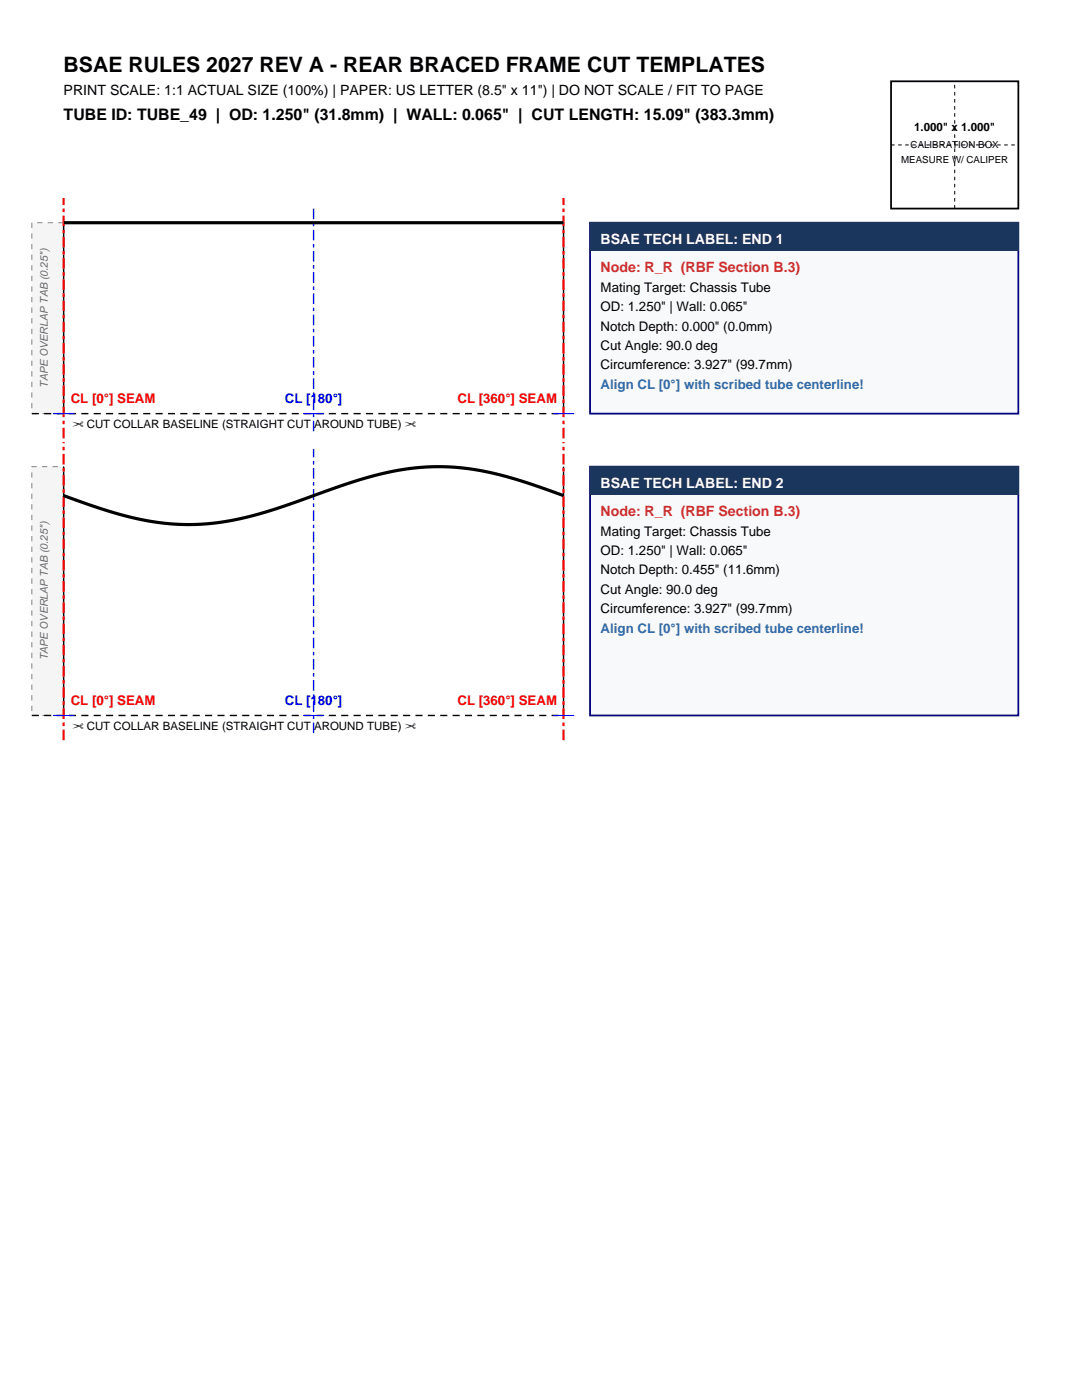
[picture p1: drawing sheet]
<svg xmlns="http://www.w3.org/2000/svg" width="216mm" height="279mm" viewBox="0 0 216 279" stroke-linecap="round" stroke-linejoin="round" font-family="sans-serif">
<defs><g id="words">
<text font-size="4.2" x="12.7" y="14.5">BSAE RULES 2027 REV A - REAR BRACED FRAME CUT TEMPLATES</text>
<text font-size="3.2" x="12.7" y="24">TUBE ID: TUBE_49 | OD: 1.250&quot; (31.8mm) | WALL: 0.065&quot; | CUT LENGTH: 15.09&quot; (383.3mm)</text>
<text font-size="2.8" x="12.7" y="19.1">PRINT SCALE: 1:1 ACTUAL SIZE (100%) | PAPER: US LETTER (8.5&quot; x 11&quot;) | DO NOT SCALE / FIT TO PAGE</text>
<g font-size="2.8" fill="#fff">
<text x="119.9" y="48.7">BSAE TECH LABEL: END 1</text>
<text x="119.9" y="97.4">BSAE TECH LABEL: END 2</text>
</g>
<g font-size="2.8" fill="#c53030">
<text x="119.9" y="54.3">Node: R_R (RBF Section B.3)</text>
<text x="119.9" y="103">Node: R_R (RBF Section B.3)</text>
</g>
<g font-size="2.6">
<text x="119.9" y="58.2">Mating Target: Chassis Tube</text>
<text x="119.9" y="62.1">OD: 1.250&quot; | Wall: 0.065&quot;</text>
<text x="119.9" y="66">Notch Depth: 0.000&quot; (0.0mm)</text>
<text x="119.9" y="69.8">Cut Angle: 90.0 deg</text>
<text x="119.9" y="73.7">Circumference: 3.927&quot; (99.7mm)</text>
<text x="119.9" y="106.9">Mating Target: Chassis Tube</text>
<text x="119.9" y="110.8">OD: 1.250&quot; | Wall: 0.065&quot;</text>
<text x="119.9" y="114.7">Notch Depth: 0.455&quot; (11.6mm)</text>
<text x="119.9" y="118.5">Cut Angle: 90.0 deg</text>
<text x="119.9" y="122.4">Circumference: 3.927&quot; (99.7mm)</text>
</g>
<g font-size="2.6" fill="#2b6cb0">
<text x="119.9" y="77.6">Align CL [0°] with scribed tube centerline!</text>
<text x="119.9" y="126.3">Align CL [0°] with scribed tube centerline!</text>
</g>
<g font-size="2.6" fill="#f00">
<text x="14.1" y="80.4">CL [0°] SEAM</text>
<text x="91.3" y="80.4">CL [360°] SEAM</text>
<text x="14.1" y="140.7">CL [0°] SEAM</text>
<text x="91.3" y="140.7">CL [360°] SEAM</text>
</g>
<g font-size="2.6" fill="#00f">
<text x="56.8" y="80.4">CL [180°]</text>
<text x="56.8" y="140.7">CL [180°]</text>
</g>
<g font-size="2.3">
<text x="182.4" y="26.1">1.000&quot; x 1.000&quot;</text>
<text x="14.5" y="85.4">✂ CUT COLLAR BASELINE (STRAIGHT CUT AROUND TUBE) ✂</text>
<text x="14.5" y="145.6">✂ CUT COLLAR BASELINE (STRAIGHT CUT AROUND TUBE) ✂</text>
</g>
<g font-size="2.1" fill="#696969">
<text x="9.5" y="77.3" transform="rotate(-90 9.5 77.3)">TAPE OVERLAP TAB (0.25&quot;)</text>
<text x="9.5" y="131.8" transform="rotate(-90 9.5 131.8)">TAPE OVERLAP TAB (0.25&quot;)</text>
</g>
<g font-size="1.9">
<text x="181.7" y="29.6">CALIBRATION BOX</text>
<text x="179.8" y="32.5">MEASURE W/ CALIPER</text>
</g>
</g></defs>
<path d="M177.8 16.2h25.4v25.4h-25.4z" fill="none" stroke="#000" stroke-width=".35"/>
<path d="M177.8 28.9h25.4M190.5 41.6v-25.4" fill="none" stroke="#000" stroke-width=".2" stroke-dasharray=".7 .7" stroke-linecap="butt"/>
<path d="M6.3 44.4h6.4v38.1h-6.4z" fill-rule="evenodd" fill="#f5f5f5" stroke="#808080" stroke-width=".2" stroke-dasharray="1.1 1.1" stroke-linecap="butt"/>
<path d="M6.3 82.5h106.1" fill="none" stroke="#000" stroke-width=".28" stroke-dasharray="1.4 1.1" stroke-linecap="butt"/>
<path d="M12.7 44.4v38.1M112.4 44.4v38.1" fill="none" stroke="#000" stroke-width=".28"/>
<path d="M12.7 87.5v-48M112.4 87.5v-48" fill="none" stroke="#f00" stroke-width=".42" stroke-dasharray="2.1 .7 .7 .7" stroke-linecap="butt"/>
<path d="M62.6 86.1v-45.2" fill="none" stroke="#00f" stroke-width=".28" stroke-dasharray="2.1 .7 .7 .7" stroke-linecap="butt"/>
<path d="M10.6 82.5h4.2M60.5 82.5h4.2M110.3 82.5h4.3" fill="none" stroke="#00f" stroke-width=".21"/>
<path d="M12.7 44.4h99.7" fill="none" stroke="#000" stroke-width=".63" stroke-linecap="butt"/>
<path d="M117.7 44.4h85.5v38.1h-85.5z" fill-rule="evenodd" fill="#f8f9fa" stroke="#000080" stroke-width=".35"/>
<path d="M117.7 44.4h85.5v5.7h-85.5z" fill-rule="evenodd" fill="#1a365d"/>
<path d="M6.3 93.1h6.4v49.7h-6.4z" fill-rule="evenodd" fill="#f5f5f5" stroke="#808080" stroke-width=".2" stroke-dasharray="1.1 1.1" stroke-linecap="butt"/>
<path d="M6.3 142.8h106.1" fill="none" stroke="#000" stroke-width=".28" stroke-dasharray="1.4 1.1" stroke-linecap="butt"/>
<path d="M12.7 93.1v49.7M112.4 93.1v49.7" fill="none" stroke="#000" stroke-width=".28"/>
<path d="M12.7 147.7v-59.5M112.4 147.7v-59.5" fill="none" stroke="#f00" stroke-width=".42" stroke-dasharray="2.1 .7 .7 .7" stroke-linecap="butt"/>
<path d="M62.6 146.3v-56.7" fill="none" stroke="#00f" stroke-width=".28" stroke-dasharray="2.1 .7 .7 .7" stroke-linecap="butt"/>
<path d="M10.6 142.8h4.2M60.5 142.8h4.2M110.3 142.8h4.3" fill="none" stroke="#00f" stroke-width=".21"/>
<path d="M12.7 98.9l8.1 2.8 5.8 1.6 5.5 1 5.6 .4 5.6-.4 6.1-1.1 6.1-1.8 12.5-4.4 5.3-1.7 5.5-1.3 5.3-.7 3.1-.2 3 .1 3.1 .3 3.3 .6 6.7 1.7 9.1 3.1" fill="none" stroke="#000" stroke-width=".63" stroke-linecap="butt"/>
<path d="M117.7 93.1h85.5v49.7h-85.5z" fill-rule="evenodd" fill="#f8f9fa" stroke="#000080" stroke-width=".35"/>
<path d="M117.7 93.1h85.5v5.7h-85.5z" fill-rule="evenodd" fill="#1a365d"/>
<use href="#words"/>
</svg>
